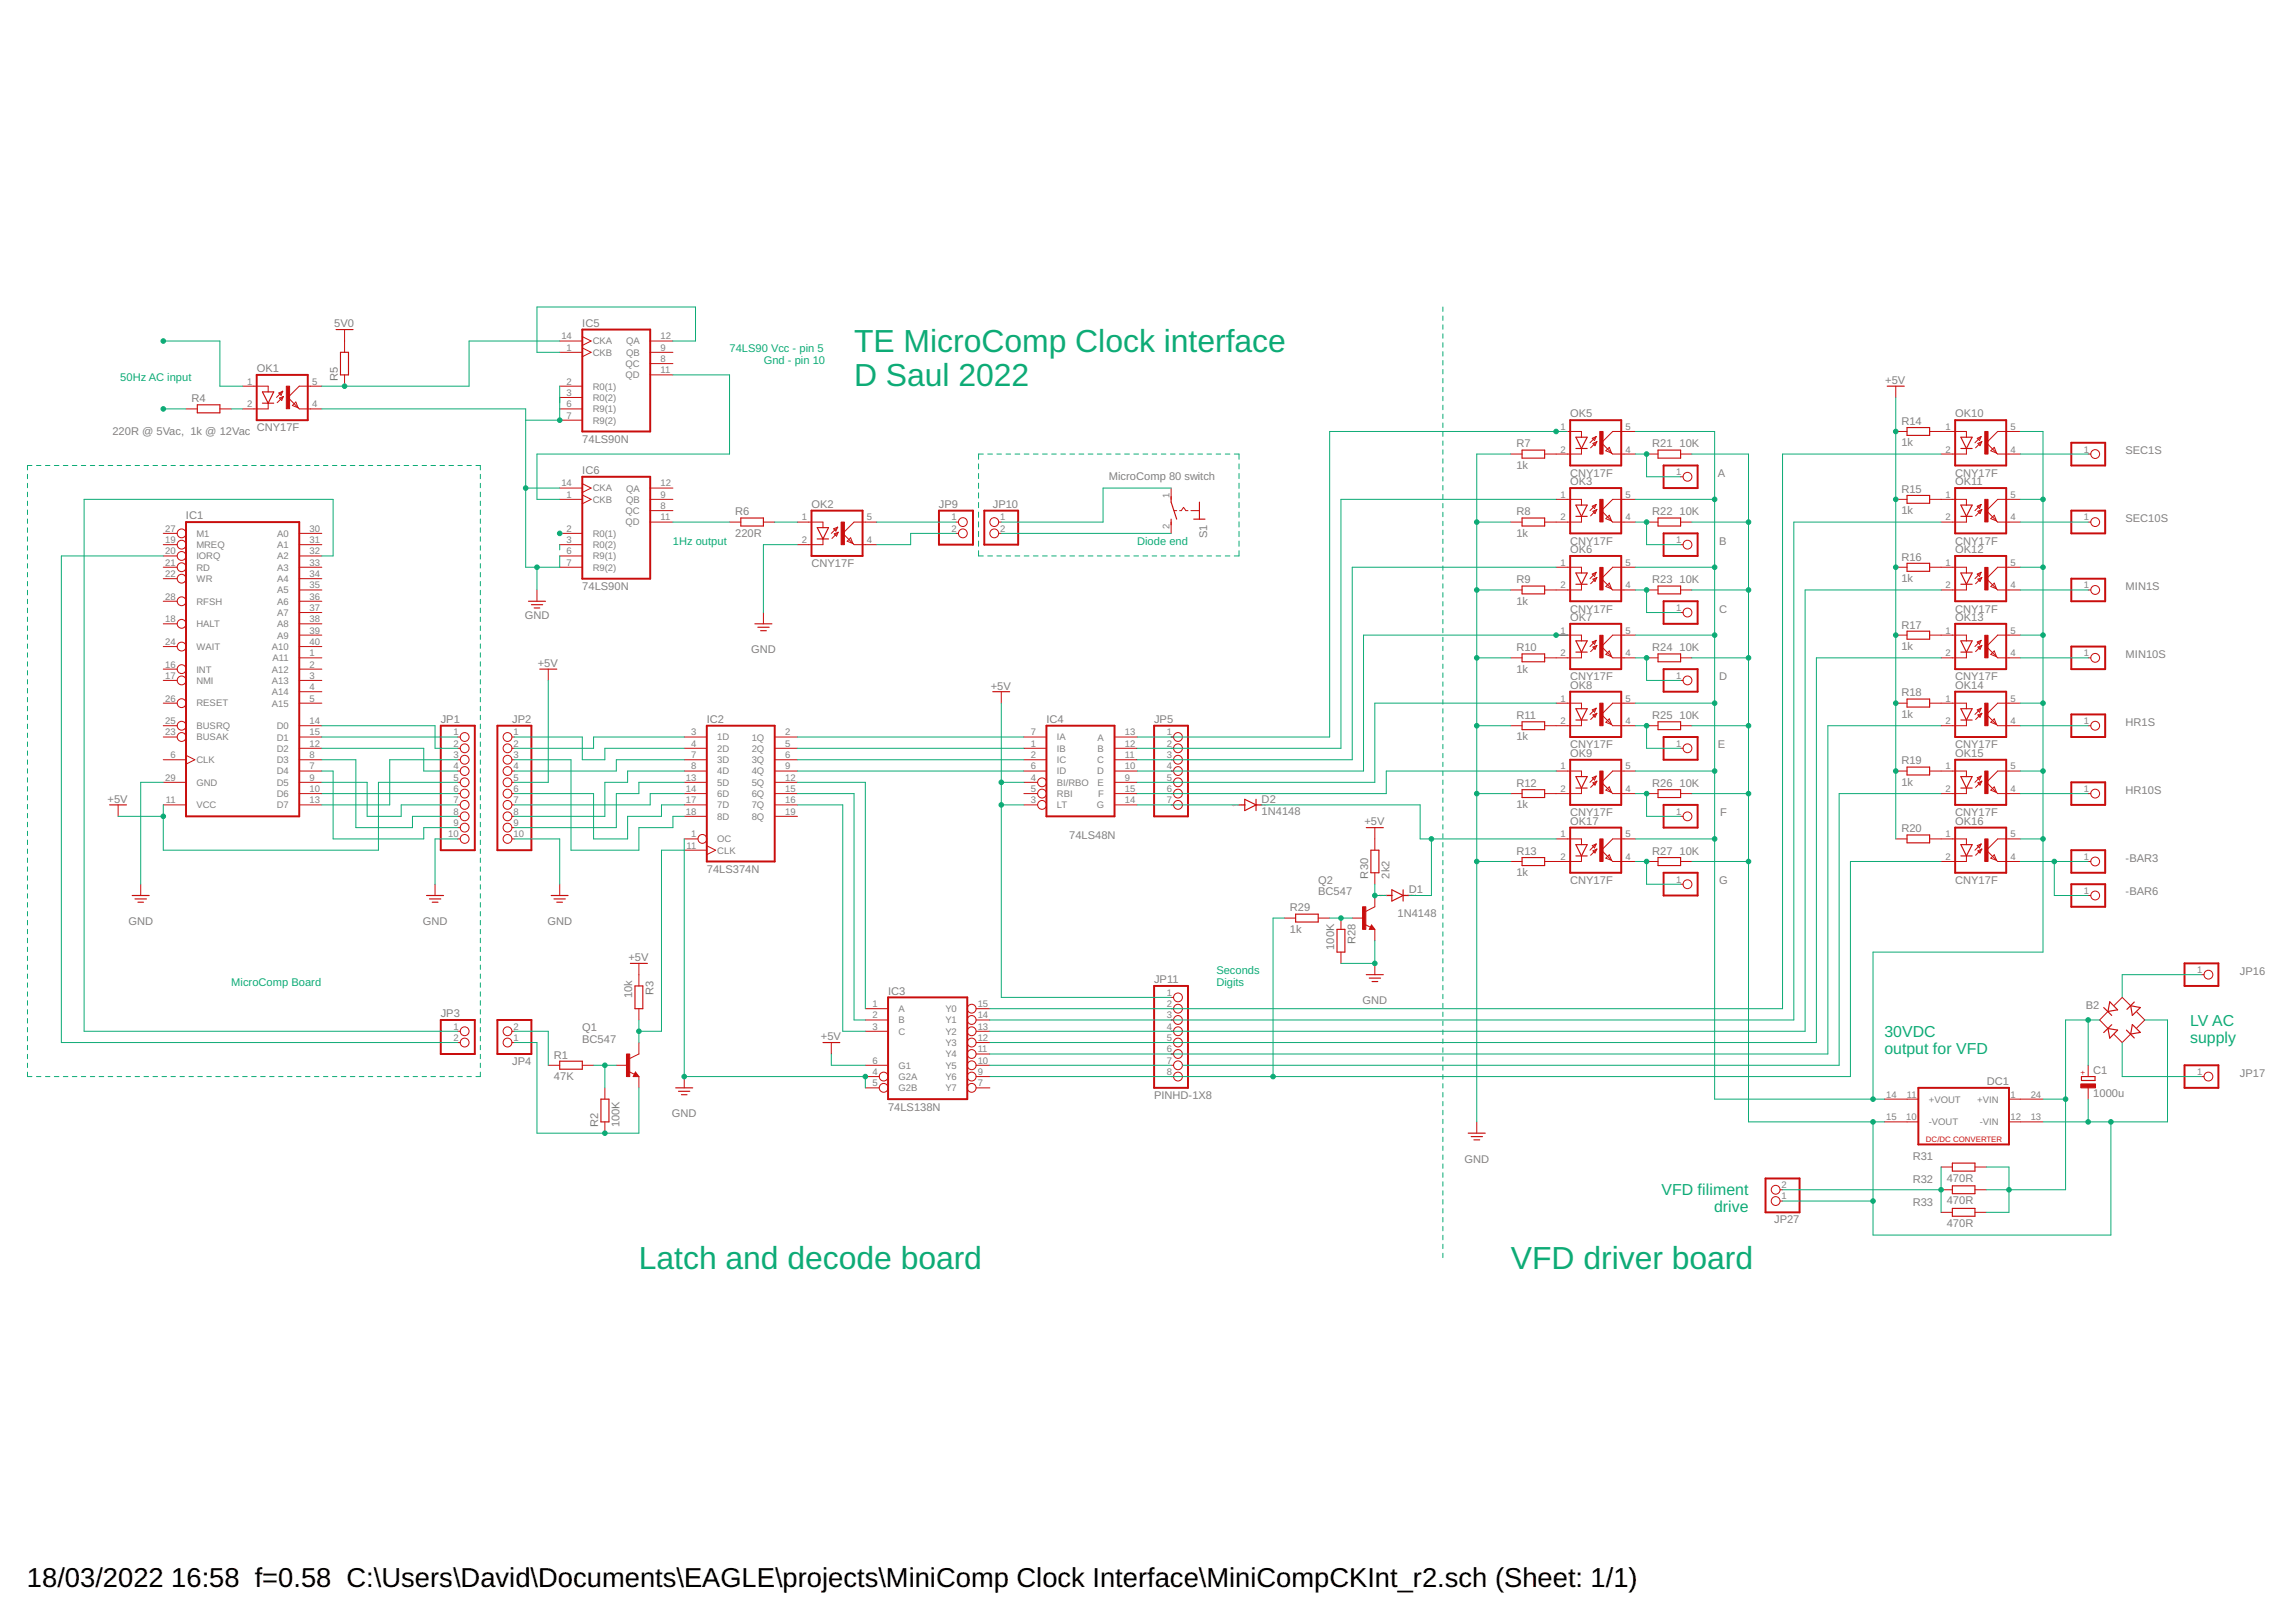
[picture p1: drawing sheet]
<svg xmlns="http://www.w3.org/2000/svg" width="297mm" height="210mm" viewBox="0 0 297 210" stroke-linecap="round" stroke-linejoin="round" font-family="sans-serif">
<defs><g id="words">
<g font-size="4.1" fill="#0dab76">
<text x="110.5" y="45.6">TE MicroComp Clock interface</text>
<text x="110.5" y="50">D Saul 2022</text>
<text x="82.7" y="164.2">Latch and decode board</text>
<text x="195.4" y="164.2">VFD driver board</text>
</g>
<g font-size="3.5">
<text x="3.5" y="205.4">18/03/2022</text>
<text x="22.2" y="205.4">16:58 f=0.58 C:\Users\David\Documents\EAGLE\projects\MiniComp Clock Interface\MiniCompCKInt_r2.sch (Sheet: 1/1)</text>
</g>
<g font-size="2.1" fill="#0dab76">
<text x="243.8" y="134.2">30VDC</text>
<text x="243.8" y="136.4">output for VFD</text>
<text x="283.3" y="132.7">LV AC</text>
<text x="283.3" y="134.9">supply</text>
<text x="215" y="154.7">VFD filiment</text>
<text x="221.7" y="156.9">drive</text>
</g>
<g font-size="1.4" fill="#808080">
<text x="43.2" y="42.4">5V0</text>
<text x="75.3" y="42.3">IC5</text>
<text x="24.8" y="52">R4</text>
<text x="33.2" y="48.2">OK1</text>
<text x="43.7" y="49.2" transform="rotate(-90 43.7 49.2)">R5</text>
<text x="243.9" y="49.7">+5V</text>
<text x="14.5" y="56.3">220R @ 5Vac, 1k @ 12Vac</text>
<text x="33.2" y="55.8">CNY17F</text>
<text x="75.3" y="57.3">74LS90N</text>
<text x="196.2" y="57.9">R7</text>
<text x="203.1" y="54">OK5</text>
<text x="213.8" y="57.9">R21</text>
<text x="217.3" y="57.9">10K</text>
<text x="246" y="57.7">1k</text>
<text x="246" y="55">R14</text>
<text x="252.9" y="54">OK10</text>
<text x="275" y="58.8">SEC1S</text>
<text x="75.3" y="61.3">IC6</text>
<text x="105" y="65.7">OK2</text>
<text x="121.5" y="65.7">JP9</text>
<text x="128.4" y="65.7">JP10</text>
<text x="143.4" y="62.1">MicroComp 80 switch</text>
<text x="196.2" y="60.7">1k</text>
<text x="203.1" y="61.7">CNY17F</text>
<text x="203.1" y="62.8">OK3</text>
<text x="222.3" y="61.7">A</text>
<text x="246" y="63.8">R15</text>
<text x="252.9" y="61.7">CNY17F</text>
<text x="252.9" y="62.8">OK11</text>
<text x="24.1" y="67.2">IC1</text>
<text x="95.1" y="69.5">220R</text>
<text x="95.1" y="66.7">R6</text>
<text x="156.2" y="69.7" transform="rotate(-90 156.2 69.7)">S1</text>
<text x="196.2" y="69.5">1k</text>
<text x="196.2" y="66.7">R8</text>
<text x="203.1" y="70.5">CNY17F</text>
<text x="203.1" y="71.6">OK6</text>
<text x="213.8" y="66.7">R22</text>
<text x="217.3" y="66.7">10K</text>
<text x="222.4" y="70.5">B</text>
<text x="246" y="66.5">1k</text>
<text x="252.9" y="70.5">CNY17F</text>
<text x="252.9" y="71.6">OK12</text>
<text x="275" y="67.6">SEC10S</text>
<text x="75.3" y="76.3">74LS90N</text>
<text x="105" y="73.4">CNY17F</text>
<text x="196.2" y="75.5">R9</text>
<text x="213.8" y="75.5">R23</text>
<text x="217.3" y="75.5">10K</text>
<text x="246" y="75.3">1k</text>
<text x="246" y="72.5">R16</text>
<text x="275" y="76.3">MIN1S</text>
<text x="67.9" y="80.1">GND</text>
<text x="196.2" y="78.2">1k</text>
<text x="203.1" y="79.3">CNY17F</text>
<text x="203.1" y="80.4">OK7</text>
<text x="222.4" y="79.3">C</text>
<text x="246" y="81.3">R17</text>
<text x="252.9" y="79.3">CNY17F</text>
<text x="252.9" y="80.4">OK13</text>
<text x="69.6" y="86.3">+5V</text>
<text x="97.2" y="84.5">GND</text>
<text x="128.2" y="89.2">+5V</text>
<text x="196.2" y="87">1k</text>
<text x="196.2" y="84.3">R10</text>
<text x="203.1" y="88.1">CNY17F</text>
<text x="203.1" y="89.2">OK8</text>
<text x="213.8" y="84.3">R24</text>
<text x="217.3" y="84.3">10K</text>
<text x="222.4" y="88.1">D</text>
<text x="246" y="84.1">1k</text>
<text x="252.9" y="88.1">CNY17F</text>
<text x="252.9" y="89.2">OK14</text>
<text x="275" y="85.1">MIN10S</text>
<text x="57" y="93.6">JP1</text>
<text x="66.3" y="93.6">JP2</text>
<text x="91.4" y="93.6">IC2</text>
<text x="135.4" y="93.6">IC4</text>
<text x="149.3" y="93.6">JP5</text>
<text x="196.2" y="95.8">1k</text>
<text x="196.2" y="93.1">R11</text>
<text x="213.8" y="93.1">R25</text>
<text x="217.3" y="93">10K</text>
<text x="246" y="92.9">1k</text>
<text x="246" y="90.1">R18</text>
<text x="275" y="93.9">HR1S</text>
<text x="196.2" y="101.8">R12</text>
<text x="203.1" y="96.8">CNY17F</text>
<text x="203.1" y="97.9">OK9</text>
<text x="213.8" y="101.8">R26</text>
<text x="217.3" y="101.8">10K</text>
<text x="222.3" y="96.8">E</text>
<text x="246" y="101.7">1k</text>
<text x="246" y="98.9">R19</text>
<text x="252.9" y="96.8">CNY17F</text>
<text x="252.9" y="97.9">OK15</text>
<text x="13.9" y="103.9">+5V</text>
<text x="163.2" y="105.5">1N4148</text>
<text x="163.2" y="103.9">D2</text>
<text x="176.5" y="106.8">+5V</text>
<text x="196.2" y="104.6">1k</text>
<text x="203.1" y="105.6">CNY17F</text>
<text x="203.1" y="106.7">OK17</text>
<text x="222.5" y="105.6">F</text>
<text x="246" y="107.7">R20</text>
<text x="252.9" y="105.6">CNY17F</text>
<text x="252.9" y="106.7">OK16</text>
<text x="275" y="102.7">HR10S</text>
<text x="91.4" y="113">74LS374N</text>
<text x="138.3" y="108.6">74LS48N</text>
<text x="177" y="113.7" transform="rotate(-90 177 113.7)">R30</text>
<text x="179.8" y="113.7" transform="rotate(-90 179.8 113.7)">2k2</text>
<text x="196.2" y="113.4">1k</text>
<text x="196.2" y="110.6">R13</text>
<text x="213.8" y="110.6">R27</text>
<text x="217.3" y="110.6">10K</text>
<text x="275" y="111.5">-BAR3</text>
<text x="16.6" y="119.7">GND</text>
<text x="54.7" y="119.7">GND</text>
<text x="70.8" y="119.7">GND</text>
<text x="166.9" y="117.9">R29</text>
<text x="170.5" y="115.9">BC547</text>
<text x="170.5" y="114.4">Q2</text>
<text x="180.8" y="118.7">1N4148</text>
<text x="182.3" y="115.6">D1</text>
<text x="203.1" y="114.4">CNY17F</text>
<text x="222.4" y="114.4">G</text>
<text x="252.9" y="114.4">CNY17F</text>
<text x="275" y="115.9">-BAR6</text>
<text x="81.3" y="124.4">+5V</text>
<text x="166.9" y="120.7">1k</text>
<text x="172.6" y="122.9" transform="rotate(-90 172.6 122.9)">100K</text>
<text x="175.4" y="122.2" transform="rotate(-90 175.4 122.2)">R28</text>
<text x="57" y="131.6">JP3</text>
<text x="81.8" y="129.2" transform="rotate(-90 81.8 129.2)">10k</text>
<text x="84.5" y="128.7" transform="rotate(-90 84.5 128.7)">R3</text>
<text x="114.9" y="128.7">IC3</text>
<text x="149.3" y="127.2">JP11</text>
<text x="176.3" y="129.9">GND</text>
<text x="269.9" y="130.5">B2</text>
<text x="289.8" y="126.1">JP16</text>
<text x="66.3" y="137.8">JP4</text>
<text x="71.7" y="137">R1</text>
<text x="75.3" y="134.9">BC547</text>
<text x="75.3" y="133.5">Q1</text>
<text x="106.2" y="134.6">+5V</text>
<text x="71.7" y="139.8">47K</text>
<text x="114.9" y="143.7">74LS138N</text>
<text x="149.3" y="142.2">PINHD-1X8</text>
<text x="257" y="140.4">DC1</text>
<text x="270.8" y="142">1000u</text>
<text x="270.8" y="139">C1</text>
<text x="289.8" y="139.3">JP17</text>
<text x="77.4" y="145.9" transform="rotate(-90 77.4 145.9)">R2</text>
<text x="80.2" y="145.9" transform="rotate(-90 80.2 145.9)">100K</text>
<text x="86.9" y="144.6">GND</text>
<text x="189.5" y="150.4">GND</text>
<text x="247.5" y="150.2">R31</text>
<text x="247.5" y="153.1">R32</text>
<text x="251.8" y="152.9">470R</text>
<text x="251.8" y="155.9">470R</text>
<text x="229.5" y="158.3">JP27</text>
<text x="247.5" y="156">R33</text>
<text x="251.8" y="158.8">470R</text>
</g>
<g font-size="1.4" fill="#0dab76">
<text x="94.4" y="45.5">74LS90 Vcc - pin 5</text>
<text x="98.8" y="47.1">Gnd - pin 10</text>
<text x="15.6" y="49.2">50Hz AC input</text>
<text x="87.1" y="70.5">1Hz output</text>
<text x="147.1" y="70.5">Diode end</text>
<text x="29.9" y="127.6">MicroComp Board</text>
<text x="157.4" y="126.1">Seconds</text>
<text x="157.4" y="127.6">Digits</text>
</g>
<g font-size="1.2" fill="#808080">
<text x="72.6" y="43.9">14</text>
<text x="73.3" y="45.4">1</text>
<text x="76.7" y="46">CKB</text>
<text x="76.7" y="44.6">CKA</text>
<text x="80.9" y="47.5">QC</text>
<text x="81" y="46">QB</text>
<text x="81" y="44.6">QA</text>
<text x="85.5" y="46.8">8</text>
<text x="85.5" y="45.4">9</text>
<text x="85.5" y="43.9">12</text>
<text x="32" y="49.8">1</text>
<text x="32" y="52.7">2</text>
<text x="40.4" y="52.7">4</text>
<text x="40.4" y="49.8">5</text>
<text x="73.3" y="49.8">2</text>
<text x="73.3" y="51.2">3</text>
<text x="73.3" y="52.7">6</text>
<text x="76.7" y="50.4">R0(1)</text>
<text x="76.7" y="51.9">R0(2)</text>
<text x="76.7" y="53.3">R9(1)</text>
<text x="80.9" y="49">QD</text>
<text x="85.5" y="48.3">11</text>
<text x="73.3" y="54.2">7</text>
<text x="76.7" y="54.8">R9(2)</text>
<text x="201.9" y="55.6">1</text>
<text x="201.9" y="58.6">2</text>
<text x="210.3" y="58.6">4</text>
<text x="210.3" y="55.6">5</text>
<text x="251.7" y="55.6">1</text>
<text x="251.7" y="58.6">2</text>
<text x="260.1" y="58.6">4</text>
<text x="260.1" y="55.6">5</text>
<text x="269.6" y="58.6">1</text>
<text x="72.6" y="63">14</text>
<text x="73.3" y="64.4">1</text>
<text x="76.7" y="65.1">CKB</text>
<text x="76.7" y="63.6">CKA</text>
<text x="81" y="65.1">QB</text>
<text x="81" y="63.6">QA</text>
<text x="85.5" y="65.9">8</text>
<text x="85.5" y="64.4">9</text>
<text x="85.5" y="63">12</text>
<text x="151.3" y="64.4" transform="rotate(-90 151.3 64.4)">1</text>
<text x="201.9" y="64.4">1</text>
<text x="210.3" y="64.4">5</text>
<text x="216.9" y="61.5">1</text>
<text x="251.7" y="64.4">1</text>
<text x="260.1" y="64.4">5</text>
<text x="21.4" y="68.8">27</text>
<text x="21.4" y="70.3">19</text>
<text x="21.4" y="71.7">20</text>
<text x="25.4" y="69.5">M1</text>
<text x="25.4" y="70.9">MREQ</text>
<text x="35.9" y="69.5">A0</text>
<text x="35.9" y="70.9">A1</text>
<text x="40.1" y="68.8">30</text>
<text x="40.1" y="70.3">31</text>
<text x="40.1" y="71.7">32</text>
<text x="73.3" y="68.8">2</text>
<text x="73.3" y="70.3">3</text>
<text x="73.3" y="71.7">6</text>
<text x="76.7" y="69.5">R0(1)</text>
<text x="76.7" y="70.9">R0(2)</text>
<text x="80.9" y="66.5">QC</text>
<text x="80.9" y="68">QD</text>
<text x="85.5" y="67.4">11</text>
<text x="103.7" y="67.4">1</text>
<text x="103.7" y="70.3">2</text>
<text x="112.2" y="70.3">4</text>
<text x="112.2" y="67.4">5</text>
<text x="123.1" y="67.4">1</text>
<text x="123.1" y="68.8">2</text>
<text x="129.4" y="67.4">1</text>
<text x="129.4" y="68.8">2</text>
<text x="151.3" y="68.4" transform="rotate(-90 151.3 68.4)">2</text>
<text x="201.9" y="67.4">2</text>
<text x="210.3" y="67.4">4</text>
<text x="216.9" y="70.3">1</text>
<text x="251.7" y="67.4">2</text>
<text x="260.1" y="67.4">4</text>
<text x="269.6" y="67.4">1</text>
<text x="21.4" y="73.2">21</text>
<text x="21.4" y="74.7">22</text>
<text x="21.4" y="77.6">28</text>
<text x="25.4" y="72.4">IORQ</text>
<text x="25.4" y="73.9">RD</text>
<text x="25.4" y="75.3">WR</text>
<text x="35.9" y="72.4">A2</text>
<text x="35.9" y="73.9">A3</text>
<text x="35.9" y="75.3">A4</text>
<text x="35.9" y="76.8">A5</text>
<text x="40.1" y="73.2">33</text>
<text x="40.1" y="74.7">34</text>
<text x="40.1" y="76.1">35</text>
<text x="40.1" y="77.6">36</text>
<text x="73.3" y="73.2">7</text>
<text x="76.7" y="72.4">R9(1)</text>
<text x="76.7" y="73.9">R9(2)</text>
<text x="201.9" y="73.2">1</text>
<text x="201.9" y="76.1">2</text>
<text x="210.3" y="76.1">4</text>
<text x="210.3" y="73.2">5</text>
<text x="251.7" y="73.2">1</text>
<text x="251.7" y="76.1">2</text>
<text x="260.1" y="76.1">4</text>
<text x="260.1" y="73.2">5</text>
<text x="269.6" y="76.1">1</text>
<text x="21.4" y="80.5">18</text>
<text x="21.4" y="83.5">24</text>
<text x="25.4" y="78.2">RFSH</text>
<text x="25.4" y="81.2">HALT</text>
<text x="35.9" y="78.3">A6</text>
<text x="35.9" y="79.7">A7</text>
<text x="35.9" y="81.2">A8</text>
<text x="35.9" y="82.6">A9</text>
<text x="40.1" y="79.1">37</text>
<text x="40.1" y="80.5">38</text>
<text x="40.1" y="82">39</text>
<text x="40.1" y="83.5">40</text>
<text x="201.9" y="82">1</text>
<text x="210.3" y="82">5</text>
<text x="216.9" y="79.1">1</text>
<text x="251.7" y="82">1</text>
<text x="260.1" y="82">5</text>
<text x="21.4" y="86.4">16</text>
<text x="21.4" y="87.9">17</text>
<text x="25.4" y="84.1">WAIT</text>
<text x="25.4" y="87">INT</text>
<text x="25.4" y="88.5">NMI</text>
<text x="35.2" y="84.1">A10</text>
<text x="35.2" y="87">A12</text>
<text x="35.2" y="88.5">A13</text>
<text x="35.2" y="90">A14</text>
<text x="35.3" y="85.6">A11</text>
<text x="40.1" y="84.9">1</text>
<text x="40.1" y="86.4">2</text>
<text x="40.1" y="87.9">3</text>
<text x="40.1" y="89.3">4</text>
<text x="201.9" y="84.9">2</text>
<text x="210.3" y="84.9">4</text>
<text x="216.9" y="87.9">1</text>
<text x="251.7" y="84.9">2</text>
<text x="260.1" y="84.9">4</text>
<text x="269.6" y="84.9">1</text>
<text x="21.4" y="90.8">26</text>
<text x="21.4" y="93.7">25</text>
<text x="21.4" y="95.2">23</text>
<text x="25.4" y="91.4">RESET</text>
<text x="25.4" y="94.4">BUSRQ</text>
<text x="25.4" y="95.8">BUSAK</text>
<text x="35.2" y="91.4">A15</text>
<text x="35.8" y="94.4">D0</text>
<text x="35.8" y="95.8">D1</text>
<text x="40.1" y="90.8">5</text>
<text x="40.1" y="93.7">14</text>
<text x="40.1" y="95.2">15</text>
<text x="58.7" y="95.2">1</text>
<text x="66.4" y="95.2">1</text>
<text x="89.4" y="95.2">3</text>
<text x="92.8" y="95.8">1D</text>
<text x="97.3" y="95.8">1Q</text>
<text x="101.6" y="95.2">2</text>
<text x="133.4" y="95.2">7</text>
<text x="136.7" y="95.8">IA</text>
<text x="142" y="95.8">A</text>
<text x="145.5" y="95.2">13</text>
<text x="150.9" y="95.2">1</text>
<text x="201.9" y="90.8">1</text>
<text x="201.9" y="93.7">2</text>
<text x="210.3" y="93.7">4</text>
<text x="210.3" y="90.8">5</text>
<text x="251.7" y="90.8">1</text>
<text x="251.7" y="93.7">2</text>
<text x="260.1" y="93.7">4</text>
<text x="260.1" y="90.8">5</text>
<text x="269.6" y="93.7">1</text>
<text x="21.4" y="101">29</text>
<text x="22" y="98.1">6</text>
<text x="25.4" y="98.7">CLK</text>
<text x="25.4" y="101.7">GND</text>
<text x="35.8" y="97.3">D2</text>
<text x="35.8" y="98.8">D3</text>
<text x="35.8" y="100.2">D4</text>
<text x="35.8" y="101.7">D5</text>
<text x="40.1" y="96.6">12</text>
<text x="40.1" y="98.1">8</text>
<text x="40.1" y="99.6">7</text>
<text x="40.1" y="101">9</text>
<text x="58.7" y="96.6">2</text>
<text x="58.7" y="98.1">3</text>
<text x="58.7" y="99.6">4</text>
<text x="58.7" y="101">5</text>
<text x="66.4" y="96.6">2</text>
<text x="66.4" y="98.1">3</text>
<text x="66.4" y="99.6">4</text>
<text x="66.4" y="101">5</text>
<text x="88.7" y="101">13</text>
<text x="89.4" y="96.6">4</text>
<text x="89.4" y="98.1">7</text>
<text x="89.4" y="99.6">8</text>
<text x="92.8" y="97.3">2D</text>
<text x="92.8" y="98.7">3D</text>
<text x="92.8" y="100.2">4D</text>
<text x="92.8" y="101.7">5D</text>
<text x="97.3" y="97.3">2Q</text>
<text x="97.3" y="98.8">3Q</text>
<text x="97.3" y="100.2">4Q</text>
<text x="97.3" y="101.7">5Q</text>
<text x="101.6" y="96.6">5</text>
<text x="101.6" y="98.1">6</text>
<text x="101.6" y="99.6">9</text>
<text x="101.6" y="101">12</text>
<text x="133.4" y="96.6">1</text>
<text x="133.4" y="98.1">2</text>
<text x="133.4" y="101">4</text>
<text x="133.4" y="99.6">6</text>
<text x="136.7" y="97.3">IB</text>
<text x="136.7" y="98.7">IC</text>
<text x="136.7" y="101.7">BI/RBO</text>
<text x="136.7" y="100.2">ID</text>
<text x="141.9" y="100.2">D</text>
<text x="141.9" y="98.8">C</text>
<text x="142" y="101.7">E</text>
<text x="142" y="97.3">B</text>
<text x="145.5" y="101">9</text>
<text x="145.5" y="99.6">10</text>
<text x="145.5" y="98.1">11</text>
<text x="145.5" y="96.6">12</text>
<text x="150.9" y="96.6">2</text>
<text x="150.9" y="98.1">3</text>
<text x="150.9" y="99.6">4</text>
<text x="150.9" y="101">5</text>
<text x="201.9" y="99.6">1</text>
<text x="210.3" y="99.6">5</text>
<text x="216.9" y="96.6">1</text>
<text x="251.7" y="99.6">1</text>
<text x="260.1" y="99.6">5</text>
<text x="21.4" y="104">11</text>
<text x="25.4" y="104.6">VCC</text>
<text x="35.8" y="103.2">D6</text>
<text x="35.8" y="104.6">D7</text>
<text x="40.1" y="102.5">10</text>
<text x="40.1" y="104">13</text>
<text x="58.7" y="102.5">6</text>
<text x="58.7" y="104">7</text>
<text x="58.7" y="105.4">8</text>
<text x="58.7" y="106.9">9</text>
<text x="66.4" y="102.5">6</text>
<text x="66.4" y="104">7</text>
<text x="66.4" y="105.4">8</text>
<text x="66.4" y="106.9">9</text>
<text x="88.7" y="102.5">14</text>
<text x="88.7" y="104">17</text>
<text x="88.7" y="105.4">18</text>
<text x="92.8" y="103.1">6D</text>
<text x="92.8" y="104.6">7D</text>
<text x="92.8" y="106.1">8D</text>
<text x="97.3" y="103.2">6Q</text>
<text x="97.3" y="104.6">7Q</text>
<text x="97.3" y="106.1">8Q</text>
<text x="101.6" y="102.5">15</text>
<text x="101.6" y="104">16</text>
<text x="101.6" y="105.4">19</text>
<text x="133.4" y="104">3</text>
<text x="133.4" y="102.5">5</text>
<text x="136.7" y="104.6">LT</text>
<text x="136.7" y="103.1">RBI</text>
<text x="141.9" y="104.6">G</text>
<text x="142.1" y="103.2">F</text>
<text x="145.5" y="104">14</text>
<text x="145.5" y="102.5">15</text>
<text x="150.9" y="102.5">6</text>
<text x="150.9" y="104">7</text>
<text x="201.9" y="102.5">2</text>
<text x="210.3" y="102.5">4</text>
<text x="216.9" y="105.4">1</text>
<text x="251.7" y="102.5">2</text>
<text x="260.1" y="102.5">4</text>
<text x="269.6" y="102.5">1</text>
<text x="58" y="108.4">10</text>
<text x="66.4" y="108.4">10</text>
<text x="88.8" y="109.8">11</text>
<text x="89.4" y="108.4">1</text>
<text x="92.8" y="109">OC</text>
<text x="92.8" y="110.5">CLK</text>
<text x="201.9" y="108.4">1</text>
<text x="201.9" y="111.3">2</text>
<text x="210.3" y="111.3">4</text>
<text x="210.3" y="108.4">5</text>
<text x="251.7" y="108.4">1</text>
<text x="251.7" y="111.3">2</text>
<text x="260.1" y="111.3">4</text>
<text x="260.1" y="108.4">5</text>
<text x="269.6" y="111.3">1</text>
<text x="216.9" y="114.2">1</text>
<text x="269.6" y="115.7">1</text>
<text x="284.2" y="125.9">1</text>
<text x="112.9" y="130.3">1</text>
<text x="112.9" y="131.8">2</text>
<text x="116.2" y="131">A</text>
<text x="122.3" y="131">Y0</text>
<text x="126.5" y="131.8">14</text>
<text x="126.5" y="130.3">15</text>
<text x="150.9" y="128.9">1</text>
<text x="150.9" y="130.3">2</text>
<text x="150.9" y="131.8">3</text>
<text x="58.7" y="133.3">1</text>
<text x="58.7" y="134.7">2</text>
<text x="66.4" y="134.7">1</text>
<text x="66.4" y="133.3">2</text>
<text x="112.9" y="133.3">3</text>
<text x="112.9" y="137.6">6</text>
<text x="116.2" y="132.4">B</text>
<text x="116.2" y="133.9">C</text>
<text x="122.3" y="136.8">Y4</text>
<text x="122.3" y="135.4">Y3</text>
<text x="122.3" y="133.9">Y2</text>
<text x="122.3" y="132.4">Y1</text>
<text x="126.5" y="137.6">10</text>
<text x="126.5" y="136.2">11</text>
<text x="126.5" y="134.7">12</text>
<text x="126.5" y="133.3">13</text>
<text x="150.9" y="133.3">4</text>
<text x="150.9" y="134.7">5</text>
<text x="150.9" y="136.2">6</text>
<text x="150.9" y="137.6">7</text>
<text x="112.9" y="139.1">4</text>
<text x="112.9" y="140.6">5</text>
<text x="116.2" y="139.8">G2A</text>
<text x="116.2" y="141.2">G2B</text>
<text x="116.2" y="138.3">G1</text>
<text x="122.3" y="141.2">Y7</text>
<text x="122.3" y="139.8">Y6</text>
<text x="122.3" y="138.3">Y5</text>
<text x="126.5" y="140.6">7</text>
<text x="126.5" y="139.1">9</text>
<text x="150.9" y="139.1">8</text>
<text x="244" y="142">14</text>
<text x="246.7" y="142">11</text>
<text x="249.5" y="142.7">+VOUT</text>
<text x="255.8" y="142.7">+VIN</text>
<text x="260.1" y="142">1</text>
<text x="262.7" y="142">24</text>
<text x="284.2" y="139.1">1</text>
<text x="244" y="145">15</text>
<text x="246.6" y="145">10</text>
<text x="249.5" y="145.6">-VOUT</text>
<text x="256.1" y="145.6">-VIN</text>
<text x="260.1" y="145">12</text>
<text x="262.7" y="145">13</text>
<text x="230.5" y="155.2">1</text>
<text x="230.5" y="153.8">2</text>
</g>
<g font-size="1" fill="#c90d0c">
<text x="269.8" y="139.1" transform="rotate(-90 269.8 139.1)">+</text>
<text x="249.2" y="147.7">DC/DC CONVERTER</text>
</g>
<g font-size=".3" fill="#ffba08">
<text x="159.4" y="104.3">SpiceOrder 1</text>
<text x="162.3" y="104.3">SpiceOrder 2</text>
<text x="178.4" y="116">SpiceOrder 1</text>
<text x="181.4" y="116">SpiceOrder 2</text>
</g>
</g></defs>
<g fill="none" stroke="#c90d0c" stroke-width=".25">
<path d="M33.2 48.5h6.6v5.9h-6.6zM75.3 42.7h8.8v13.1h-8.8zM203.1 54.4h6.6v5.8h-6.6zM252.9 54.4h6.6v5.8h-6.6zM268 57.3h4.4v2.9h-4.4zM24.1 67.6h14.6v38h-14.6zM75.3 61.7h8.8v13.2h-8.8zM105 66.1h6.6v5.8h-6.6zM121.5 66.1h4.4v4.4h-4.4zM127.3 66.1h4.4v4.4h-4.4zM203.1 71.9h6.6v5.9h-6.6zM203.1 63.2h6.6v5.8h-6.6z"/>
<path d="M215.2 69h4.4v2.9h-4.4zM215.2 60.2h4.4v3h-4.4zM215.2 77.8h4.4v2.9h-4.4zM252.9 71.9h6.6v5.9h-6.6zM252.9 63.2h6.6v5.8h-6.6zM268 74.9h4.4v2.9h-4.4zM268 66.1h4.4v2.9h-4.4zM57 93.9h4.4v16.1h-4.4zM64.3 93.9h4.4v16.1h-4.4zM91.4 93.9h8.8v17.6h-8.8zM135.4 93.9h8.8v11.7h-8.8zM149.3 93.9h4.4v11.7h-4.4z"/>
<path d="M203.1 80.7h6.6v5.9h-6.6zM203.1 89.5h6.6v5.9h-6.6zM203.1 98.3h6.6v5.9h-6.6zM215.2 86.6h4.4v2.9h-4.4zM215.2 95.4h4.4v2.9h-4.4zM252.9 80.7h6.6v5.9h-6.6zM252.9 89.5h6.6v5.9h-6.6zM252.9 98.3h6.6v5.9h-6.6zM268 83.7h4.4v2.9h-4.4zM268 92.5h4.4v2.9h-4.4zM203.1 107.1h6.6v5.8h-6.6zM215.2 104.2h4.4v2.9h-4.4z"/>
<path d="M215.2 112.9h4.4v3h-4.4zM252.9 107.1h6.6v5.8h-6.6zM268 110h4.4v2.9h-4.4zM268 101.2h4.4v3h-4.4zM268 114.4h4.4v2.9h-4.4zM57 132h4.4v4.4h-4.4zM64.3 132h4.4v4.4h-4.4zM114.9 129.1h10.2v13.1h-10.2zM149.3 127.6h4.4v13.2h-4.4zM282.6 137.9h4.4v2.9h-4.4zM282.6 124.7h4.4v2.9h-4.4zM228.4 152.5h4.4v4.4h-4.4z"/>
<path d="M248.2 140.8h11.7v7.3h-11.7z"/>
</g>
<g fill="none" stroke="#c90d0c" stroke-width=".13">
<path d="M24.1 52.9h1.4M28.4 52.9h1.5M31.4 50h3.3v.7M34.7 52.2v.7h-3.3M36.1 50.9l.5-.3-.2 .6zM36.2 51.5l.5-.2-.3 .5zM36.6 50.6l-.8 .8M36.7 51.3l-.8 .8M37.8 52.5l.5-.5 .3 .8zM38.6 52.8l.1 .1h2.9M41.6 50h-2.9l-1.4 1.4 1.3 1.4M44.6 42.7v2.9"/>
<path d="M44.6 48.5v1.5M72.4 50h2.9M72.4 52.9h2.9M72.4 45.6h2.9M72.4 51.4h2.9M72.4 54.4h2.9M72.4 44.1h2.9M75.3 45l1.2 .6-1.2 .6M75.3 43.6l1.2 .5-1.2 .6M84.1 45.6h3M84.1 47.1h3M84.1 48.5h3"/>
<path d="M84.1 44.1h3M195.5 58.8h1.4M201.3 55.8h3.3v.8M204.6 58v.8h-4.8M206 56.7l.5-.2-.2 .5zM206.1 57.4l.5-.3-.2 .6zM206.5 56.5l-.8 .8M206.6 57.1l-.8 .9M207.8 58.3l.4-.4 .3 .7zM208.5 58.6l.1 .2h3M211.6 55.8h-3l-1.4 1.5 1.3 1.3M213 58.8h1.5"/>
<path d="M217.4 58.8h1.5M245.3 55.8h1.4M245.3 50v1.4M249.6 55.8h4.8v.8M254.4 58v.8h-3.3M255.8 56.7l.5-.2-.2 .5zM255.9 57.4l.5-.3-.2 .6zM256.3 56.5l-.8 .8M256.4 57.1l-.8 .9M258 57.9l.3 .7-.7-.3zM258.3 58.6l.1 .2h3M261.4 55.8h-3l-1.4 1.5 1.3 1.3"/>
<path d="M270.2 58.8h.3M21.1 69h1.8M21.1 70.5h1.8M21.1 71.9h1.8M21.1 73.4h1.8M21.1 74.9h1.8M21.1 77.8h1.8M38.7 69h2.9M38.7 70.5h2.9M38.7 71.9h2.9M38.7 73.4h2.9M38.7 74.9h2.9"/>
<path d="M38.7 76.3h2.9M38.7 77.8h2.9M38.7 79.3h2.9M69.5 76.3v1.5M72.4 69h2.9M72.4 70.5h2.9M72.4 71.9h2.9M72.4 73.4h2.9M72.4 64.6h2.9M72.4 63.2h2.9M75.3 64.1l1.2 .5-1.2 .6M75.3 62.6l1.2 .6-1.2 .5"/>
<path d="M84.1 64.6h3M84.1 66.1h3M84.1 67.6h3M84.1 63.2h3M94.4 67.6h1.4M98.8 67.6h1.4M98.8 79.3v1.4M103.2 67.6h3.3v.7M106.5 69.7v.8h-3.3M107.8 68.4l.6-.2-.3 .5zM107.9 69.1l.5-.2-.2 .5zM108.4 68.2l-.9 .8"/>
<path d="M108.4 68.9l-.8 .8M109.6 70l.4-.4 .3 .7zM113.4 67.6h-2.9l-1.5 1.4 1.5 1.5h2.9M123.7 69h.3M123.7 67.6h.3M129.2 69h.3M129.2 67.6h.3M151.5 63.2v1.4M151.5 67.6v1.4M151.9 66.1h.3M152.6 66.1h.2l.3-.4 .3 .4h.3M154.1 66.1h1.1"/>
<path d="M195.5 76.3h1.4M195.5 67.6h1.4M201.3 73.4h3.3v.7M201.3 64.6h3.3v.8M204.6 75.6v.7h-4.8M204.6 66.8v.8h-4.8M206 65.5l.5-.2-.2 .5zM206 74.3l.5-.2-.2 .5zM206.1 66.2l.5-.3-.2 .6zM206.1 75l.5-.3-.2 .5zM206.5 65.3l-.8 .8M206.5 74.1l-.8 .8"/>
<path d="M206.6 65.9l-.8 .9M206.6 74.7l-.8 .8M207.8 67.1l.4-.4 .3 .7zM208.2 75.5l.3 .7-.7-.3zM208.5 67.4l.1 .2h3M211.6 73.4h-3l-1.4 1.5 1.4 1.4h3M211.6 64.6h-3l-1.4 1.5 1.3 1.3M213 76.3h1.5M213 67.6h1.5M217.4 70.5h.3M217.4 76.3h1.5M217.4 79.3h.3"/>
<path d="M217.4 67.6h1.5M217.4 61.7h.3M245.3 73.4h1.4M245.3 64.6h1.4M249.6 73.4h4.8v.7M249.6 64.6h4.8v.8M254.4 75.6v.7h-3.3M254.4 66.8v.8h-3.3M255.8 65.5l.5-.2-.2 .5zM255.8 74.3l.5-.2-.2 .5zM255.9 66.2l.5-.3-.2 .6zM255.9 75l.5-.3-.2 .5z"/>
<path d="M256.3 65.3l-.8 .8M256.3 74.1l-.8 .8M256.4 65.9l-.8 .9M256.4 74.7l-.8 .8M257.6 67.1l.4-.4 .3 .7zM258 75.5l.3 .7-.7-.3zM258.3 67.4l.1 .2h3M261.4 73.4h-3l-1.4 1.5 1.4 1.4h3M261.4 64.6h-3l-1.4 1.5 1.3 1.3M270.2 76.3h.3M270.2 67.6h.3M21.1 80.7h1.8"/>
<path d="M21.1 83.7h1.8M21.1 86.6h1.8M21.1 88.1h1.8M21.1 91h1.8M21.1 93.9h1.8M21.1 95.4h1.8M21.1 98.3h3M24.1 97.7l1.1 .6-1.1 .6M38.7 80.7h2.9M38.7 82.2h2.9M38.7 83.7h2.9M38.7 85.1h2.9"/>
<path d="M38.7 86.6h2.9M38.7 88.1h2.9M38.7 89.5h2.9M38.7 91h2.9M38.7 93.9h2.9M38.7 95.4h2.9M38.7 96.8h2.9M38.7 98.3h2.9M38.7 99.8h2.9M59.2 95.4h.3M59.2 96.8h.3M59.2 98.3h.3"/>
<path d="M59.2 99.8h.3M66.2 95.4h.3M66.2 96.8h.3M66.2 98.3h.3M66.2 99.8h.3M70.9 86.6v1.5M88.5 95.4h2.9M88.5 96.8h2.9M88.5 98.3h2.9M88.5 99.8h2.9M100.2 95.4h3M100.2 96.8h3"/>
<path d="M100.2 98.3h3M100.2 99.8h3M129.5 89.5v1.5M132.5 95.4h2.9M132.5 96.8h2.9M132.5 98.3h2.9M132.5 99.8h2.9M144.2 95.4h2.9M144.2 96.8h2.9M144.2 98.3h2.9M144.2 99.8h2.9M151.5 95.4h.3"/>
<path d="M151.5 96.8h.3M151.5 98.3h.3M151.5 99.8h.3M195.5 85.1h1.4M195.5 93.9h1.4M201.3 82.2h3.3v.7M201.3 91h3.3v.7M201.3 99.8h3.3v.7M204.6 84.4v.7h-4.8M204.6 93.2v.7h-4.8M206 83.1l.5-.2-.2 .5zM206 91.9l.5-.2-.2 .5z"/>
<path d="M206.1 83.7l.5-.2-.2 .5zM206.1 92.5l.5-.2-.2 .5zM206.5 82.9l-.8 .8M206.5 91.7l-.8 .8M206.6 83.5l-.8 .8M206.6 92.3l-.8 .8M207.8 93.5l.4-.5 .3 .8zM208.2 84.2l.3 .8-.7-.3zM211.6 82.2h-3l-1.4 1.5 1.4 1.4h3M211.6 91h-3l-1.4 1.5 1.4 1.4h3M211.6 99.8h-3l-1.4 1.4 1.4 1.5h3M213 85.1h1.5"/>
<path d="M213 93.9h1.5M217.4 85.1h1.5M217.4 88.1h.3M217.4 93.9h1.5M217.4 96.8h.3M245.3 82.2h1.4M245.3 91h1.4M245.3 99.8h1.4M249.6 82.2h4.8v.7M249.6 91h4.8v.7M249.6 99.8h4.8v.7M254.4 84.4v.7h-3.3"/>
<path d="M254.4 93.2v.7h-3.3M255.8 83.1l.5-.2-.2 .5zM255.8 91.9l.5-.2-.2 .5zM255.9 83.7l.5-.2-.2 .5zM255.9 92.5l.5-.2-.2 .5zM256.3 82.9l-.8 .8M256.3 91.7l-.8 .8M256.4 83.5l-.8 .8M256.4 92.3l-.8 .8M258 84.2l.3 .8-.7-.3zM258 93l.3 .8-.7-.3zM261.4 82.2h-3l-1.4 1.5 1.4 1.4h3"/>
<path d="M261.4 91h-3l-1.4 1.5 1.4 1.4h3M261.4 99.8h-3l-1.4 1.4 1.4 1.5h3M270.2 85.1h.3M270.2 93.9h.3M15.3 104.2v1.4M18.2 114.4v1.5M21.1 101.2h3M21.1 104.2h3M38.7 101.2h2.9M38.7 102.7h2.9M38.7 104.2h2.9M56.3 114.4v1.5"/>
<path d="M59.2 101.2h.3M59.2 102.7h.3M59.2 104.2h.3M59.2 105.6h.3M59.2 107.1h.3M59.2 108.6h.3M66.2 101.2h.3M66.2 102.7h.3M66.2 104.2h.3M66.2 105.6h.3M66.2 107.1h.3M66.2 108.6h.3"/>
<path d="M72.4 114.4v1.5M88.5 101.2h2.9M88.5 102.7h2.9M88.5 104.2h2.9M88.5 105.6h2.9M88.5 108.6h1.8M88.5 110h2.9M91.4 109.5l1.2 .5-1.2 .6M100.2 101.2h3M100.2 102.7h3M100.2 104.2h3M100.2 105.6h3"/>
<path d="M132.5 101.2h1.7M132.5 102.7h1.7M132.5 104.2h1.7M144.2 101.2h2.9M144.2 102.7h2.9M144.2 104.2h2.9M151.5 101.2h.3M151.5 102.7h.3M151.5 104.2h.3M166.2 118.8h1.4M170.5 118.8h1.5M173.5 118.8v1.5"/>
<path d="M174.9 118.8h1.5M176.6 119.6l.7 .4M177.4 119.7l.5 .6h-.8zM177.9 115.9v1.4l-1.2 .6M177.9 107.1v2.9M177.9 112.9v1.5M195.5 102.7h1.4M195.5 111.5h1.4M201.3 108.6h3.3v.7M204.6 102v.7h-4.8M204.6 110.8v.7h-4.8M206 100.6l.5-.2-.2 .5z"/>
<path d="M206 109.4l.5-.2-.2 .5zM206.1 101.3l.5-.2-.2 .5zM206.1 110.1l.5-.2-.2 .5zM206.5 100.4l-.8 .8M206.5 109.2l-.8 .8M206.6 101.1l-.8 .8M206.6 109.9l-.8 .8M207.8 102.3l.4-.5 .3 .8zM208.2 110.6l.3 .7-.7-.2zM211.6 108.6h-3l-1.4 1.4 1.4 1.5h3M213 102.7h1.5M213 111.5h1.5"/>
<path d="M217.4 102.7h1.5M217.4 105.6h.3M217.4 111.5h1.5M217.4 114.4h.3M245.3 108.6h1.4M249.6 108.6h4.8v.7M254.4 102v.7h-3.3M254.4 110.8v.7h-3.3M255.8 100.6l.5-.2-.2 .5zM255.8 109.4l.5-.2-.2 .5zM255.9 101.3l.5-.2-.2 .5zM255.9 110.1l.5-.2-.2 .5z"/>
<path d="M256.3 100.4l-.8 .8M256.3 109.2l-.8 .8M256.4 101.1l-.8 .8M256.4 109.9l-.8 .8M257.6 102.3l.4-.5 .3 .8zM258 110.6l.3 .7-.7-.2zM261.4 108.6h-3l-1.4 1.4 1.4 1.5h3M270.2 102.7h.3M270.2 111.5h.3M270.2 115.9h.3M59.2 133.5h.3M59.2 134.9h.3"/>
<path d="M66.2 133.5h.3M66.2 134.9h.3M70.9 137.9h1.5M75.3 137.9h1.5M79.7 137.9h1.5M81.4 138.7l.7 .3M82.2 138.7l.5 .6h-.8zM82.7 134.9v1.5l-1.2 .6M82.7 124.7v2.9M82.7 130.5v1.5M82.7 139.3v1.5M88.5 139.3v1.5"/>
<path d="M107.5 134.9v1.5M112 139.3h1.7M112 137.9h2.9M112 130.5h2.9M112 132h2.9M112 133.5h2.9M126.3 139.3h1.8M126.3 137.9h1.8M126.3 130.5h1.8M126.3 132h1.8M126.3 133.5h1.8M126.3 136.4h1.8"/>
<path d="M126.3 134.9h1.8M151.5 139.3h.3M151.5 137.9h.3M151.5 130.5h.3M151.5 132h.3M151.5 133.5h.3M151.5 136.4h.3M151.5 134.9h.3M151.5 129.1h.3M173.5 123.2v1.5M177.9 120.3v1.5M177.9 124.7v1.4"/>
<path d="M270.2 137.9v1.4M272.7 130.9l-1.1 1.1 1.1 1.1M273.5 130.1l1.1-1 1.1 1.1M275.7 133.8l-1.1 1.1-1.1-1M276.4 131l1.1 1-1.1 1M284.8 139.3h.3M284.8 126.1h.3M78.3 140.8v1.4M78.3 145.2v1.4M112 140.8h1.7M126.3 140.8h1.8M191.1 145.2v1.4"/>
<path d="M230.3 155.4h.3M230.3 154h.3M243.8 142.2h4.4M243.8 145.2h4.4M251.1 154h1.5M251.1 151h1.5M251.1 156.9h1.5M255.5 154h1.5M255.5 151h1.5M255.5 156.9h1.5M259.9 142.2h4.4M259.9 145.2h4.4"/>
<path d="M270.2 140.8v1.4"/>
<circle cx="271.1" cy="58.8" r=".57"/>
<circle cx="23.5" cy="77.8" r=".57"/>
<circle cx="23.5" cy="70.5" r=".57"/>
<circle cx="23.5" cy="73.4" r=".57"/>
<circle cx="23.5" cy="74.9" r=".57"/>
<circle cx="23.5" cy="69" r=".57"/>
<circle cx="23.5" cy="71.9" r=".57"/>
<circle cx="124.6" cy="69" r=".57"/>
<circle cx="124.6" cy="67.6" r=".57"/>
<circle cx="128.6" cy="69" r=".57"/>
<circle cx="128.6" cy="67.6" r=".57"/>
<circle cx="218.3" cy="61.7" r=".57"/>
<circle cx="218.3" cy="79.3" r=".57"/>
<circle cx="218.3" cy="70.5" r=".57"/>
<circle cx="271.1" cy="76.3" r=".57"/>
<circle cx="271.1" cy="67.6" r=".57"/>
<circle cx="23.5" cy="93.9" r=".57"/>
<circle cx="23.5" cy="95.4" r=".57"/>
<circle cx="23.5" cy="91" r=".57"/>
<circle cx="23.5" cy="86.6" r=".57"/>
<circle cx="23.5" cy="88.1" r=".57"/>
<circle cx="23.5" cy="80.7" r=".57"/>
<circle cx="23.5" cy="83.7" r=".57"/>
<circle cx="60.1" cy="99.8" r=".57"/>
<circle cx="60.1" cy="95.4" r=".57"/>
<circle cx="60.1" cy="98.3" r=".57"/>
<circle cx="60.1" cy="96.8" r=".57"/>
<circle cx="65.7" cy="98.3" r=".57"/>
<circle cx="65.7" cy="95.4" r=".57"/>
<circle cx="65.7" cy="99.8" r=".57"/>
<circle cx="65.7" cy="96.8" r=".57"/>
<circle cx="152.4" cy="98.3" r=".57"/>
<circle cx="152.4" cy="96.8" r=".57"/>
<circle cx="152.4" cy="95.4" r=".57"/>
<circle cx="152.4" cy="99.8" r=".57"/>
<circle cx="218.3" cy="88.1" r=".57"/>
<circle cx="218.3" cy="96.8" r=".57"/>
<circle cx="271.1" cy="85.1" r=".57"/>
<circle cx="271.1" cy="93.9" r=".57"/>
<circle cx="60.1" cy="102.7" r=".57"/>
<circle cx="60.1" cy="108.6" r=".57"/>
<circle cx="60.1" cy="107.1" r=".57"/>
<circle cx="60.1" cy="104.2" r=".57"/>
<circle cx="60.1" cy="101.2" r=".57"/>
<circle cx="60.1" cy="105.6" r=".57"/>
<circle cx="65.7" cy="107.1" r=".57"/>
<circle cx="65.7" cy="108.6" r=".57"/>
<circle cx="65.7" cy="102.7" r=".57"/>
<circle cx="65.7" cy="105.6" r=".57"/>
<circle cx="65.7" cy="104.2" r=".57"/>
<circle cx="65.7" cy="101.2" r=".57"/>
<circle cx="90.9" cy="108.6" r=".57"/>
<circle cx="134.8" cy="101.2" r=".57"/>
<circle cx="134.8" cy="102.7" r=".57"/>
<circle cx="134.8" cy="104.2" r=".57"/>
<circle cx="152.4" cy="101.2" r=".57"/>
<circle cx="152.4" cy="102.7" r=".57"/>
<circle cx="152.4" cy="104.2" r=".57"/>
<circle cx="218.3" cy="105.6" r=".57"/>
<circle cx="218.3" cy="114.4" r=".57"/>
<circle cx="271.1" cy="102.7" r=".57"/>
<circle cx="271.1" cy="115.9" r=".57"/>
<circle cx="271.1" cy="111.5" r=".57"/>
<circle cx="60.1" cy="133.5" r=".57"/>
<circle cx="60.1" cy="134.9" r=".57"/>
<circle cx="65.7" cy="133.5" r=".57"/>
<circle cx="65.7" cy="134.9" r=".57"/>
<circle cx="114.3" cy="139.3" r=".57"/>
<circle cx="125.7" cy="134.9" r=".57"/>
<circle cx="125.7" cy="133.5" r=".57"/>
<circle cx="125.7" cy="130.5" r=".57"/>
<circle cx="125.7" cy="137.9" r=".57"/>
<circle cx="125.7" cy="136.4" r=".57"/>
<circle cx="125.7" cy="139.3" r=".57"/>
<circle cx="125.7" cy="132" r=".57"/>
<circle cx="152.4" cy="133.5" r=".57"/>
<circle cx="152.4" cy="132" r=".57"/>
<circle cx="152.4" cy="134.9" r=".57"/>
<circle cx="152.4" cy="139.3" r=".57"/>
<circle cx="152.4" cy="130.5" r=".57"/>
<circle cx="152.4" cy="129.1" r=".57"/>
<circle cx="152.4" cy="137.9" r=".57"/>
<circle cx="152.4" cy="136.4" r=".57"/>
<circle cx="285.7" cy="139.3" r=".57"/>
<circle cx="285.7" cy="126.1" r=".57"/>
<circle cx="114.3" cy="140.8" r=".57"/>
<circle cx="125.7" cy="140.8" r=".57"/>
<circle cx="229.7" cy="155.4" r=".57"/>
<circle cx="229.7" cy="154" r=".57"/>
</g>
<g fill="none" stroke="#c90d0c" stroke-width=".15">
<path d="M25.5 52.4h2.9v1h-2.9zM34 50.7h1.4l-.7 1.5zM34 52.2h1.4M43.5 42.7h2.2M44 45.6h1.1v2.9h-1.1zM196.9 58.3h2.9v1h-2.9zM203.9 56.6h1.4l-.7 1.4zM203.9 58h1.4M214.5 58.3h2.9v1h-2.9zM244.2 50h2.2M246.7 55.3h2.9v1h-2.9zM253.7 58h1.4"/>
<path d="M253.7 56.6h1.4l-.7 1.4zM68.4 77.8h2.2M68.7 78.3h1.5M69.1 78.7h.7M95.8 67h3v1.1h-3zM105.7 68.3h1.5l-.7 1.4zM105.7 69.7h1.5M151.5 64.3v.7l.7 2.2M151.5 67.2v.7M154.4 67.2h1.5M155.2 65v2.2M196.9 67h2.9v1.1h-2.9z"/>
<path d="M196.9 75.8h2.9v1.1h-2.9zM203.9 65.4h1.4l-.7 1.4zM203.9 66.8h1.4M203.9 74.1h1.4l-.7 1.5zM203.9 75.6h1.4M214.5 67h2.9v1.1h-2.9zM214.5 75.8h2.9v1.1h-2.9zM246.7 64.1h2.9v1h-2.9zM246.7 72.9h2.9v1h-2.9zM253.7 66.8h1.4M253.7 65.4h1.4l-.7 1.4zM253.7 75.6h1.4"/>
<path d="M253.7 74.1h1.4l-.7 1.5zM69.8 86.6h2.2M97.7 80.7h2.2M98 81.2h1.5M98.4 81.6h.7M128.4 89.5h2.2M196.9 84.6h2.9v1h-2.9zM196.9 93.4h2.9v1h-2.9zM203.9 82.9h1.4l-.7 1.5zM203.9 84.4h1.4M203.9 91.7h1.4l-.7 1.5zM203.9 93.2h1.4"/>
<path d="M214.5 84.6h2.9v1h-2.9zM214.5 93.4h2.9v1h-2.9zM246.7 81.7h2.9v1h-2.9zM246.7 90.5h2.9v1h-2.9zM246.7 99.3h2.9v1h-2.9zM253.7 84.4h1.4M253.7 82.9h1.4l-.7 1.5zM253.7 93.2h1.4M253.7 91.7h1.4l-.7 1.5zM14.2 104.2h2.2M17.1 115.9h2.2M17.5 116.3h1.4"/>
<path d="M17.8 116.8h.8M55.2 115.9h2.2M55.6 116.3h1.4M55.9 116.8h.8M71.3 115.9h2.2M71.7 116.3h1.4M72 116.8h.8M160.3 104.2h.7M161 103.4l1.5 .8-1.5 .7zM162.5 104.2h.7M162.5 103.4v1.5M167.6 118.3h2.9v1h-2.9z"/>
<path d="M176.8 107.1h2.2M177.4 110h1v2.9h-1zM177.4 120l.1 .1h-.2l.1-.3 .3 .4h-.4M179.3 115.9h.8M180.1 115.1l1.4 .8-1.4 .7zM181.5 115.9h.8M181.5 115.1v1.5M196.9 102.2h2.9v1h-2.9zM196.9 111h2.9v1h-2.9zM203.9 100.5h1.4l-.7 1.5zM203.9 102h1.4M203.9 110.8h1.4"/>
<path d="M203.9 109.3h1.4l-.7 1.5zM214.5 102.2h2.9v1h-2.9zM214.5 111h2.9v1h-2.9zM246.7 108.1h2.9v1h-2.9zM253.7 102h1.4M253.7 100.5h1.4l-.7 1.5zM253.7 109.3h1.4l-.7 1.5zM253.7 110.8h1.4M72.4 137.3h2.9v1.1h-2.9zM81.6 124.7h2.2M82.1 127.6h1.1v2.9h-1.1zM82.2 139l.1 .2h-.2l.1-.3 .3 .3h-.4"/>
<path d="M106.5 134.9h2.1M173 120.3h1v2.9h-1zM176.8 126.1h2.2M177.1 126.6h1.5M177.5 127h.7M269.3 139.3h1.7v.5h-1.7zM272.2 130.4l1 1M272.7 133.1l1.3 .2-1.1 1zM272.9 129.6l1.1 1.1-1.3 .2zM273.2 132.6l-1 1M275.1 133.3l1 1M275.7 130.2l1.2 .2-1 1z"/>
<path d="M275.9 132.6l1 1-1.2 .2zM276.1 129.7l-.9 .9M77.7 142.2h1.1v3h-1.1zM87.4 140.8h2.2M87.8 141.2h1.4M88.2 141.7h.7M189.9 146.6h2.3M190.3 147.1h1.5M190.7 147.5h.7M252.6 150.5h2.9v1.1h-2.9zM252.6 153.5h2.9v1h-2.9zM252.6 156.4h2.9v1h-2.9z"/>
</g>
<g fill="#c90d0c" stroke="#c90d0c" stroke-width=".13">
<path d="M81 136.4h.5v2.9h-.5z"/>
<path d="M37 50h.5v2.9h-.5z"/>
<path d="M108.8 67.6h.4v2.9h-.4z"/>
<path d="M207 64.6h.4v2.9h-.4z"/>
<path d="M207 55.8h.4v3h-.4z"/>
<path d="M207 73.4h.4v2.9h-.4z"/>
<path d="M207 82.2h.4v2.9h-.4z"/>
<path d="M207 91h.4v2.9h-.4z"/>
<path d="M207 99.8h.4v2.9h-.4z"/>
<path d="M256.8 55.8h.4v3h-.4z"/>
<path d="M256.8 64.6h.4v2.9h-.4z"/>
<path d="M256.8 73.4h.4v2.9h-.4z"/>
<path d="M256.8 82.2h.4v2.9h-.4z"/>
<path d="M256.8 91h.4v2.9h-.4z"/>
<path d="M256.8 99.8h.4v2.9h-.4z"/>
<path d="M256.8 108.6h.4v2.9h-.4z"/>
<path d="M207 108.6h.4v2.9h-.4z"/>
<path d="M176.3 117.3h.4v3h-.4z"/>
<path d="M269.2 140.3h1.9v.5h-1.9z"/>
</g>
<g fill="none" stroke="#0dab76" stroke-width=".13">
<path d="M186.7 39.7v.6M21.1 52.9h3M21.1 44.1h7.3v5.9h3M29.9 52.9h1.5M41.6 52.9h26.4v20.5h4.4v-1.5M72.4 50v4.4h-4.4M72.4 44.1h-11.7v5.9h-19.1M87.1 44.1h2.9v-4.4h-20.5v5.9h2.9M87.1 48.5h7.3v10.3h-24.9v5.8h2.9M127.2 58.8h-.6v.6M127.8 58.8h.6M129 58.8h.6"/>
<path d="M130.2 58.8h.5M131.3 58.8h.6M132.5 58.8h.6M133.7 58.8h.6M134.9 58.8h.6M136.1 58.8h.6M137.2 58.8h.6M138.4 58.8h.6M139.6 58.8h.6M140.8 58.8h.6M142 58.8h.6M143.2 58.8h.5"/>
<path d="M144.3 58.8h.6M145.5 58.8h.6M146.7 58.8h.6M147.9 58.8h.6M149.1 58.8h.5M150.2 58.8h.6M151.4 58.8h.6M152.6 58.8h.6M153.8 58.8h.6M155 58.8h.6M156.1 58.8h.6M157.3 58.8h.6"/>
<path d="M158.5 58.8h.6M159.7 58.8h.6v.6M186.7 40.9v.6M186.7 42v.6M186.7 43.2v.6M186.7 44.3v.6M186.7 45.5v.6M186.7 46.7v.5M186.7 47.8v.6M186.7 49v.6M186.7 50.1v.6M186.7 51.3v.6"/>
<path d="M186.7 52.4v.6M186.7 53.6v.6M186.7 54.7v.6M186.7 55.9v.6M186.7 57.1v.5M186.7 58.2v.6M186.7 59.4v.5M195.5 58.8h-4.4v86.4M202.8 55.8h-30.8v39.6h-24.9M211.6 58.8h1.4v2.9h4.4M211.6 55.8h10.2v86.4h22M218.9 58.8h7.3v86.4h17.6"/>
<path d="M245.3 51.4v57.2M251.1 58.8h-20.5v71.7h-102.5M261.4 58.8h8.8M261.4 55.8h2.9v67.4h-22v19M3.6 61.4v.6M3.6 62.5v.6M3.6 63.7v.6M3.6 64.9v.5M3.6 66v.6M3.6 67.2v.5M3.6 68.3v.6M3.6 69.5v.5"/>
<path d="M3.6 70.6v.6M3.6 71.8v.5M3.6 72.9v.6M3.6 74.1v.6M3.6 75.2v.6M3.6 76.4v.6M3.6 77.6v.5M3.6 78.7v.6M3.6 79.9v.5M4.1 60.2h-.5v.6M4.7 60.2h.6M5.9 60.2h.6"/>
<path d="M7 60.2h.6M8.2 60.2h.6M9.4 60.2h.5M10.5 60.2h.6M11.7 60.2h.6M12.8 60.2h.6M14 60.2h.6M15.2 60.2h.5M16.3 60.2h.6M17.5 60.2h.6M18.6 60.2h.6M19.8 60.2h.6"/>
<path d="M21 60.2h.5M21.1 71.9h-13.2v63h51.3M22.1 60.2h.6M23.3 60.2h.6M24.4 60.2h.6M25.6 60.2h.6M26.8 60.2h.5M27.9 60.2h.6M29.1 60.2h.6M30.2 60.2h.6M31.4 60.2h.6M32.6 60.2h.5"/>
<path d="M33.7 60.2h.6M34.9 60.2h.6M36 60.2h.6M37.2 60.2h.6M38.4 60.2h.5M39.5 60.2h.6M40.7 60.2h.6M41.6 71.9h1.5v-7.3h-32.2v68.9h48.3M41.8 60.2h.6M43 60.2h.6M44.2 60.2h.5M45.3 60.2h.6"/>
<path d="M46.5 60.2h.6M47.6 60.2h.6M48.8 60.2h.6M50 60.2h.5M51.1 60.2h.6M52.3 60.2h.6M53.4 60.2h.6M54.6 60.2h.6M55.8 60.2h.5M56.9 60.2h.6M58.1 60.2h.6M59.2 60.2h.6"/>
<path d="M60.4 60.2h.6M61.6 60.2h.5v.6M62.1 61.4v.6M62.1 62.5v.6M62.1 63.7v.6M62.1 64.9v.5M62.1 66v.6M62.1 67.2v.5M62.1 68.3v.6M62.1 69.5v.5M62.1 70.6v.6M62.1 71.8v.5"/>
<path d="M62.1 72.9v.6M62.1 74.1v.6M62.1 75.2v.6M62.1 76.4v.6M62.1 77.6v.5M62.1 78.7v.6M62.1 79.9v.5M68 63.2h4.4M69.5 73.4v2.9M72.4 70.5v.7M87.1 67.6h7.3M100.2 67.6h3"/>
<path d="M103.2 70.5h-4.4v8.8M113.4 67.6h10.3M123.7 69h-5.9v1.5h-4.4M126.6 71.3v.6h.6M126.6 60v.7M126.6 61.3v.6M126.6 62.5v.7M126.6 63.8v.7M126.6 65v.7M126.6 66.3v.7M126.6 67.5v.7M126.6 68.8v.6"/>
<path d="M126.6 70v.7M127.8 71.9h.6M129 71.9h.6M129.5 69h22M130.2 71.9h.5M131.3 71.9h.6M132.5 71.9h.6M133.7 71.9h.6M134.9 71.9h.6M136.1 71.9h.6M137.2 71.9h.6M138.4 71.9h.6"/>
<path d="M139.6 71.9h.6M140.8 71.9h.6M142 71.9h.6M143.2 71.9h.5M144.3 71.9h.6M145.5 71.9h.6M146.7 71.9h.6M147.9 71.9h.6M149.1 71.9h.5M150.2 71.9h.6M151.4 71.9h.6M151.5 63.2h-8.8v4.4h-13.2"/>
<path d="M152.6 71.9h.6M153.8 71.9h.6M155 71.9h.6M156.1 71.9h.6M157.3 71.9h.6M158.5 71.9h.6M160.3 71.3v.6h-.6M160.3 60v.7M160.3 61.3v.6M160.3 62.5v.7M160.3 63.8v.7M160.3 65v.7"/>
<path d="M160.3 66.3v.7M160.3 67.5v.7M160.3 68.8v.6M160.3 70v.7M186.7 60.5v.6M186.7 61.7v.6M186.7 62.8v.6M186.7 64v.6M186.7 65.2v.5M186.7 66.3v.6M186.7 67.5v.5M186.7 68.6v.6"/>
<path d="M186.7 69.8v.5M186.7 70.9v.6M186.7 72.1v.5M186.7 73.2v.6M186.7 74.4v.6M186.7 75.5v.6M186.7 76.7v.6M186.7 77.9v.5M186.7 79v.6M191.1 67.6h4.4M191.1 76.3h4.4M201.3 64.6h-27.8v32.2h-26.4"/>
<path d="M201.3 73.4h-26.4v24.9h-27.8M211.6 73.4h10.2M211.6 67.6h1.4v2.9h4.4M211.6 76.3h1.4v3h4.4M211.6 64.6h10.2M218.9 67.6h7.3M218.9 76.3h7.3M251.1 67.6h-19v64.4h-104M251.1 76.3h-17.6v57.2h-105.4M261.4 73.4h2.9M261.4 67.6h8.8M261.4 76.3h8.8"/>
<path d="M261.4 64.6h2.9M3.6 81v.6M3.6 82.2v.5M3.6 83.3v.6M3.6 84.5v.5M3.6 85.6v.6M3.6 86.8v.6M3.6 87.9v.6M3.6 89.1v.6M3.6 90.3v.5M3.6 91.4v.6M3.6 92.6v.5"/>
<path d="M3.6 93.7v.6M3.6 94.9v.5M3.6 96v.6M3.6 97.2v.5M3.6 98.3v.6M3.6 99.5v.6M41.6 95.4h17.6M41.6 93.9h14.7v2.9h2.9M41.6 96.8h13.2v3h4.4M41.6 98.3h4.4v8.8h7.4v-1.5h5.8M41.6 99.8h1.5v8.8h11.7v-1.5h4.4M59.2 98.3h-8.8v5.9h-8.8"/>
<path d="M62.1 81v.6M62.1 82.2v.5M62.1 83.3v.6M62.1 84.5v.5M62.1 85.6v.6M62.1 86.8v.6M62.1 87.9v.6M62.1 89.1v.6M62.1 90.3v.5M62.1 91.4v.6M62.1 92.6v.5M62.1 93.7v.6"/>
<path d="M62.1 94.9v.5M62.1 96v.6M62.1 97.2v.5M62.1 98.3v.6M62.1 99.5v.6M66.5 95.4h8.8v2.9h3v-1.5h10.2M66.5 98.3h7.4v11.7h8.8v-2.9h4.4v-1.5h1.4M70.9 88.1v13.1h-4.4M88.5 95.4h-11.7v1.4h-10.3M88.5 98.3h-8.8v1.5h-13.2M88.5 99.8h-7.3v1.4h-2.9v4.4h-11.8M103.2 95.4h29.3"/>
<path d="M103.2 96.8h29.3M103.2 98.3h29.3M103.2 99.8h29.3M129.5 91v38.1h22M186.7 80.2v.5M186.7 81.3v.6M186.7 82.5v.5M186.7 83.6v.6M186.7 84.8v.6M186.7 85.9v.6M186.7 87.1v.6M186.7 88.2v.6"/>
<path d="M186.7 89.4v.6M186.7 90.6v.5M186.7 91.7v.6M186.7 92.9v.6M186.7 94v.6M186.7 95.2v.6M186.7 96.3v.6M186.7 97.5v.6M186.7 98.6v.6M186.7 99.8v.6M191.1 93.9h4.4M191.1 85.1h4.4"/>
<path d="M201.3 99.8h-22v2.9h-32.2M201.3 91h-23.4v10.2h-30.8M202.8 82.2h-26.4v17.6h-29.3M211.6 93.9h1.4v2.9h4.4M211.6 99.8h10.2M211.6 85.1h1.4v3h4.4M211.6 82.2h10.2M211.6 91h10.2M218.9 93.9h7.3M218.9 85.1h7.3M251.1 93.9h-14.6v42.5h-108.4M251.1 85.1h-16.1v49.8h-106.9"/>
<path d="M261.4 93.9h8.8M261.4 99.8h2.9M261.4 85.1h8.8M261.4 82.2h2.9M261.4 91h2.9M3.6 100.6v.6M3.6 101.8v.6M3.6 103v.5M3.6 104.1v.6M3.6 105.3v.5M3.6 106.4v.6M3.6 107.6v.5"/>
<path d="M3.6 108.7v.6M3.6 109.9v.5M3.6 111v.6M3.6 112.2v.6M3.6 113.3v.6M3.6 114.5v.6M3.6 115.7v.5M3.6 116.8v.6M3.6 118v.5M3.6 119.1v.6M15.3 105.6h5.8M21.1 101.2h-2.9v13.2"/>
<path d="M41.6 101.2h5.9v4.4h4.4v-1.4h7.3M41.6 102.7h17.6M59.2 108.6h-2.9v5.8M59.2 101.2h-10.2v8.8h-27.9v-5.8M62.1 100.6v.6M62.1 101.8v.6M62.1 103v.5M62.1 104.1v.6M62.1 105.3v.5M62.1 106.4v.6M62.1 107.6v.5M62.1 108.7v.6"/>
<path d="M62.1 109.9v.5M62.1 111v.6M62.1 112.2v.6M62.1 113.3v.6M62.1 114.5v.6M62.1 115.7v.5M62.1 116.8v.6M62.1 118v.5M62.1 119.1v.6M66.5 102.7h10.3v5.9h4.4v-3h4.4v-1.4h2.9M66.5 108.6h5.9v5.8M88.5 102.7h-4.4v1.5h-17.6"/>
<path d="M88.5 101.2h-5.8v1.5h-3v4.4h-13.2M88.5 108.6v30.7h23.5v1.5M88.5 110h-2.9v23.5h-2.9M103.2 104.2h5.8v29.3h3M103.2 102.7h7.3v29.3h1.5M103.2 101.2h8.8v29.3M129.5 104.2h3M129.5 101.2h3M147.1 104.2h13.2M163.2 104.2h20.5v4.4h17.6M166.2 118.8h-1.5v20.5M172 118.8h2.9"/>
<path d="M177.9 114.4v1.5h1.4M185.2 108.6v7.3h-2.9M186.7 100.9v.6M186.7 102.1v.6M186.7 103.3v.5M186.7 104.4v.6M186.7 105.6v.6M186.7 106.7v.6M186.7 107.9v.6M186.7 109v.6M186.7 110.2v.6M186.7 111.3v.6"/>
<path d="M186.7 112.5v.6M186.7 113.7v.5M186.7 114.8v.6M186.7 116v.5M186.7 117.1v.6M186.7 118.3v.6M186.7 119.4v.6M191.1 102.7h4.4M191.1 111.5h4.4M211.6 102.7h1.4v2.9h4.4M211.6 108.6h10.2M211.6 111.5h1.4v2.9h4.4"/>
<path d="M218.9 102.7h7.3M218.9 111.5h7.3M251.1 102.7h-13.2v35.2h-84.9M251.1 111.5h-11.7v27.8h-111.3M261.4 102.7h8.8M261.4 108.6h2.9M261.4 111.5h8.8M265.8 111.5v4.4h4.4M3.6 138.7v.6h.5M3.6 120.3v.5M3.6 121.4v.6M3.6 122.6v.5"/>
<path d="M3.6 123.7v.6M3.6 124.9v.6M3.6 126v.6M3.6 127.2v.6M3.6 128.4v.5M3.6 129.5v.6M3.6 130.7v.5M3.6 131.8v.6M3.6 133v.5M3.6 134.1v.6M3.6 135.3v.5M3.6 136.4v.6"/>
<path d="M3.6 137.6v.6M4.7 139.3h.6M5.9 139.3h.6M7 139.3h.6M8.2 139.3h.6M9.4 139.3h.5M10.5 139.3h.6M11.7 139.3h.6M12.8 139.3h.6M14 139.3h.6M15.2 139.3h.5M16.3 139.3h.6"/>
<path d="M17.5 139.3h.6M18.6 139.3h.6M19.8 139.3h.6M21 139.3h.5M22.1 139.3h.6M23.3 139.3h.6M24.4 139.3h.6M25.6 139.3h.6M26.8 139.3h.5M27.9 139.3h.6M29.1 139.3h.6M30.2 139.3h.6"/>
<path d="M31.4 139.3h.6M32.6 139.3h.5M33.7 139.3h.6M34.9 139.3h.6M36 139.3h.6M37.2 139.3h.6M38.4 139.3h.5M39.5 139.3h.6M40.7 139.3h.6M41.8 139.3h.6M43 139.3h.6M44.2 139.3h.5"/>
<path d="M45.3 139.3h.6M46.5 139.3h.6M47.6 139.3h.6M48.8 139.3h.6M50 139.3h.5M51.1 139.3h.6M52.3 139.3h.6M53.4 139.3h.6M54.6 139.3h.6M55.8 139.3h.5M56.9 139.3h.6M58.1 139.3h.6"/>
<path d="M59.2 139.3h.6M60.4 139.3h.6M62.1 138.7v.6h-.5M62.1 120.3v.5M62.1 121.4v.6M62.1 122.6v.5M62.1 123.7v.6M62.1 124.9v.6M62.1 126v.6M62.1 127.2v.6M62.1 128.4v.5M62.1 129.5v.6"/>
<path d="M62.1 130.7v.5M62.1 131.8v.6M62.1 133v.5M62.1 134.1v.6M62.1 135.3v.5M62.1 136.4v.6M62.1 137.6v.6M66.5 133.5h4.4v4.4M66.5 134.9h3v11.7h13.2v-5.8M76.8 137.9h2.9M78.3 137.9v2.9M82.7 132v2.9"/>
<path d="M107.5 136.4v1.5h4.5M128.1 137.9h23.4M177.9 121.8v2.9h-4.4M186.7 120.6v.6M186.7 121.8v.5M186.7 122.9v.6M186.7 124.1v.5M186.7 125.2v.6M186.7 126.4v.5M186.7 127.5v.6M186.7 128.7v.5M186.7 129.8v.6"/>
<path d="M186.7 131v.6M186.7 132.1v.6M186.7 133.3v.6M186.7 134.5v.5M186.7 135.6v.6M186.7 136.8v.5M186.7 137.9v.6M186.7 139.1v.6M270.2 132v5.9M271.6 132h-4.4v22h-10.2M274.6 134.9v4.4h10.2M277.5 132h2.9v13.2h-16.1"/>
<path d="M284.8 126.1h-10.2v3M186.7 140.2v.6M186.7 141.4v.6M186.7 142.5v.6M186.7 143.7v.6M186.7 144.8v.6M186.7 146v.6M186.7 147.2v.5M186.7 148.3v.6M186.7 149.5v.6M186.7 150.6v.6M186.7 151.8v.6"/>
<path d="M186.7 152.9v.6M186.7 154.1v.6M186.7 155.2v.6M186.7 156.4v.6M186.7 157.5v.6M186.7 158.7v.6M186.7 159.9v.5M230.6 155.4h11.7M230.6 154h20.5M242.3 145.2v14.6h30.8v-14.6M251.1 151v5.9M257 151h2.9v5.9h-2.9"/>
<path d="M264.3 142.2h2.9M270.2 142.2v3M186.7 161v.6M186.7 162.2v.6"/>
</g>
<g fill="#0dab76" stroke="#0dab76" stroke-width=".13">
<circle cx="88.5" cy="139.3" r=".3"/>
<circle cx="112" cy="139.3" r=".3"/>
<circle cx="69.5" cy="73.4" r=".3"/>
<circle cx="68" cy="63.2" r=".3"/>
<circle cx="72.4" cy="54.4" r=".3"/>
<circle cx="191.1" cy="67.6" r=".3"/>
<circle cx="191.1" cy="76.3" r=".3"/>
<circle cx="191.1" cy="85.1" r=".3"/>
<circle cx="191.1" cy="93.9" r=".3"/>
<circle cx="191.1" cy="102.7" r=".3"/>
<circle cx="191.1" cy="111.5" r=".3"/>
<circle cx="177.9" cy="124.7" r=".3"/>
<circle cx="21.1" cy="105.6" r=".3"/>
<circle cx="129.5" cy="101.2" r=".3"/>
<circle cx="129.5" cy="104.2" r=".3"/>
<circle cx="245.3" cy="55.8" r=".3"/>
<circle cx="245.3" cy="64.6" r=".3"/>
<circle cx="245.3" cy="73.4" r=".3"/>
<circle cx="245.3" cy="82.2" r=".3"/>
<circle cx="245.3" cy="91" r=".3"/>
<circle cx="245.3" cy="99.8" r=".3"/>
<circle cx="78.3" cy="146.6" r=".3"/>
<circle cx="78.3" cy="137.9" r=".3"/>
<circle cx="82.7" cy="133.5" r=".3"/>
<circle cx="21.1" cy="44.1" r=".3"/>
<circle cx="44.6" cy="50" r=".3"/>
<circle cx="72.4" cy="69" r=".3"/>
<circle cx="21.1" cy="52.9" r=".3"/>
<circle cx="201.3" cy="55.8" r=".3"/>
<circle cx="201.3" cy="82.2" r=".3"/>
<circle cx="164.7" cy="139.3" r=".3"/>
<circle cx="221.8" cy="64.6" r=".3"/>
<circle cx="221.8" cy="73.4" r=".3"/>
<circle cx="221.8" cy="82.2" r=".3"/>
<circle cx="221.8" cy="91" r=".3"/>
<circle cx="221.8" cy="99.8" r=".3"/>
<circle cx="221.8" cy="108.6" r=".3"/>
<circle cx="264.3" cy="64.6" r=".3"/>
<circle cx="264.3" cy="73.4" r=".3"/>
<circle cx="264.3" cy="82.2" r=".3"/>
<circle cx="264.3" cy="91" r=".3"/>
<circle cx="264.3" cy="99.8" r=".3"/>
<circle cx="264.3" cy="108.6" r=".3"/>
<circle cx="242.3" cy="142.2" r=".3"/>
<circle cx="213" cy="58.8" r=".3"/>
<circle cx="226.2" cy="111.5" r=".3"/>
<circle cx="226.2" cy="102.7" r=".3"/>
<circle cx="226.2" cy="93.9" r=".3"/>
<circle cx="226.2" cy="85.1" r=".3"/>
<circle cx="226.2" cy="76.3" r=".3"/>
<circle cx="226.2" cy="67.6" r=".3"/>
<circle cx="242.3" cy="155.4" r=".3"/>
<circle cx="242.3" cy="145.2" r=".3"/>
<circle cx="270.2" cy="145.2" r=".3"/>
<circle cx="273.1" cy="145.2" r=".3"/>
<circle cx="213" cy="67.6" r=".3"/>
<circle cx="213" cy="76.3" r=".3"/>
<circle cx="213" cy="85.1" r=".3"/>
<circle cx="213" cy="93.9" r=".3"/>
<circle cx="213" cy="102.7" r=".3"/>
<circle cx="213" cy="111.5" r=".3"/>
<circle cx="267.2" cy="142.2" r=".3"/>
<circle cx="259.9" cy="154" r=".3"/>
<circle cx="270.2" cy="132" r=".3"/>
<circle cx="173.5" cy="118.8" r=".3"/>
<circle cx="177.9" cy="115.9" r=".3"/>
<circle cx="185.2" cy="108.6" r=".3"/>
<circle cx="265.8" cy="111.5" r=".3"/>
<circle cx="251.1" cy="154" r=".3"/>
</g>
<use href="#words"/>
</svg>
